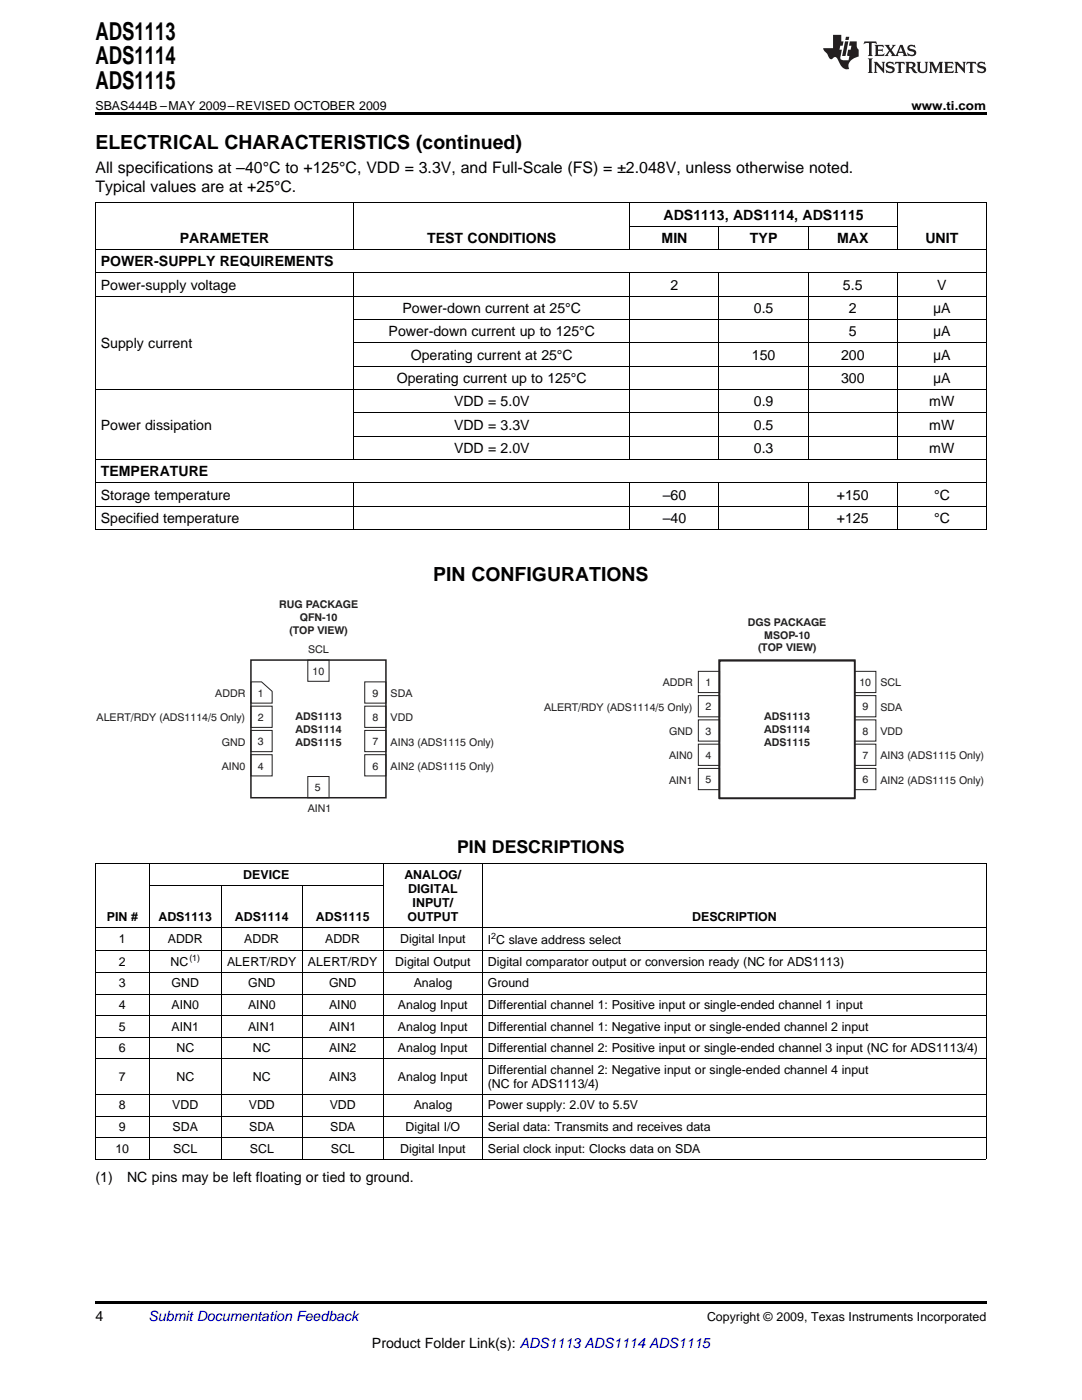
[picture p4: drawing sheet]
<svg xmlns="http://www.w3.org/2000/svg" width="216mm" height="279mm" viewBox="0 0 216 279" stroke-linecap="round" stroke-linejoin="round" font-family="sans-serif">
<defs><g id="words">
<g font-size="4.9">
<text x="19" y="7.9">ADS1113</text>
<text x="19" y="12.8">ADS1114</text>
<text x="19" y="17.8">ADS1115</text>
</g>
<g font-size="3.9">
<text x="19" y="29.7">ELECTRICAL CHARACTERISTICS (continued)</text>
<text x="86.4" y="115.9">PIN CONFIGURATIONS</text>
</g>
<text font-size="3.5" x="91.2" y="170.2">PIN DESCRIPTIONS</text>
<g font-size="3.2">
<text x="19" y="34.4">All specifications at –40°C to +125°C, VDD = 3.3V, and Full-Scale (FS) = ±2.048V, unless otherwise noted.</text>
<text x="19" y="38.3">Typical values are at +25°C.</text>
</g>
<g font-size="2.8">
<text x="132.4" y="43.8">ADS1113, ADS1114, ADS1115</text>
<text x="20.1" y="53.1">POWER-SUPPLY REQUIREMENTS</text>
<text x="35.9" y="48.5">PARAMETER</text>
<text x="85.2" y="48.5">TEST CONDITIONS</text>
<text x="132" y="48.5">MIN</text>
<text x="149.6" y="48.5">TYP</text>
<text x="167" y="48.5">MAX</text>
<text x="184.6" y="48.5">UNIT</text>
<text x="20.1" y="57.8">Power-supply voltage</text>
<text x="133.8" y="57.8">2</text>
<text x="168.2" y="57.8">5.5</text>
<text x="187" y="57.8">V</text>
<text x="80.3" y="62.4">Power-down current at 25°C</text>
<text x="150.4" y="62.4">0.5</text>
<text x="169.4" y="62.4">2</text>
<text x="186.2" y="62.4">μA</text>
<text x="20.1" y="69.4">Supply current</text>
<text x="77.5" y="67.1">Power-down current up to 125°C</text>
<text x="82" y="71.8">Operating current at 25°C</text>
<text x="150" y="71.8">150</text>
<text x="167.8" y="71.8">200</text>
<text x="169.4" y="67.1">5</text>
<text x="186.2" y="67.1">μA</text>
<text x="186.2" y="71.8">μA</text>
<text x="79.2" y="76.4">Operating current up to 125°C</text>
<text x="167.8" y="76.4">300</text>
<text x="186.2" y="76.4">μA</text>
<text x="90.6" y="81.1">VDD = 5.0V</text>
<text x="150.4" y="81.1">0.9</text>
<text x="185.4" y="81.1">mW</text>
<text x="20.1" y="85.7">Power dissipation</text>
<text x="90.6" y="85.7">VDD = 3.3V</text>
<text x="150.4" y="85.7">0.5</text>
<text x="185.4" y="85.7">mW</text>
<text x="20.1" y="95">TEMPERATURE</text>
<text x="90.6" y="90.4">VDD = 2.0V</text>
<text x="150.4" y="90.4">0.3</text>
<text x="185.4" y="90.4">mW</text>
<text x="20.1" y="99.7">Storage temperature</text>
<text x="132.3" y="99.7">–60</text>
<text x="167" y="99.7">+150</text>
<text x="186.4" y="99.7">°C</text>
<text x="20.1" y="104.4">Specified temperature</text>
<text x="132.3" y="104.4">–40</text>
<text x="167" y="104.4">+125</text>
<text x="186.4" y="104.4">°C</text>
<text x="19" y="235.9">(1)</text>
<text x="25.4" y="235.9">NC pins may be left floating or tied to ground.</text>
<text x="19" y="263.6">4</text>
<text x="74.2" y="269">Product Folder Link(s): ADS1113 ADS1114 ADS1115</text>
</g>
<text font-size="2.8" fill="#0000c8" x="29.6" y="263.6">Submit Documentation Feedback</text>
<g font-size="2.5">
<text x="19" y="21.9">SBAS444B –MAY 2009–REVISED OCTOBER 2009</text>
<text x="181.9" y="21.9">www.ti.com</text>
<text x="48.5" y="175.3">DEVICE</text>
<text x="80.7" y="175.3">ANALOG/</text>
<text x="81.5" y="178.2">DIGITAL</text>
<text x="21.3" y="183.8">PIN #</text>
<text x="31.6" y="183.8">ADS1113</text>
<text x="46.9" y="183.8">ADS1114</text>
<text x="63" y="183.8">ADS1115</text>
<text x="81.3" y="183.8">OUTPUT</text>
<text x="82.3" y="181">INPUT/</text>
<text x="138.1" y="183.8">DESCRIPTION</text>
<text x="23.7" y="188.3">1</text>
<text x="33.5" y="188.3">ADDR</text>
<text x="48.7" y="188.3">ADDR</text>
<text x="64.9" y="188.3">ADDR</text>
<text x="79.8" y="188.3">Digital Input</text>
<text x="97.3" y="188.5">I C slave address select</text>
<text x="23.7" y="192.8">2</text>
<text x="23.7" y="197.1">3</text>
<text x="34" y="192.8">NC</text>
<text x="34.2" y="197.1">GND</text>
<text x="45.3" y="192.8">ALERT/RDY</text>
<text x="49.5" y="197.1">GND</text>
<text x="61.5" y="192.8">ALERT/RDY</text>
<text x="65.7" y="197.1">GND</text>
<text x="78.9" y="192.8">Digital Output</text>
<text x="82.5" y="197.1">Analog</text>
<text x="97.3" y="192.8">Digital comparator output or conversion ready (NC for ADS1113)</text>
<text x="97.3" y="197.1">Ground</text>
<text x="23.7" y="201.4">4</text>
<text x="34.2" y="201.4">AIN0</text>
<text x="49.5" y="201.4">AIN0</text>
<text x="65.7" y="201.4">AIN0</text>
<text x="79.4" y="201.4">Analog Input</text>
<text x="97.3" y="201.4">Differential channel 1: Positive input or single-ended channel 1 input</text>
<text x="23.7" y="205.7">5</text>
<text x="23.7" y="210">6</text>
<text x="34.2" y="205.7">AIN1</text>
<text x="35.2" y="210">NC</text>
<text x="49.5" y="205.7">AIN1</text>
<text x="50.4" y="210">NC</text>
<text x="65.7" y="205.7">AIN1</text>
<text x="65.7" y="210">AIN2</text>
<text x="79.4" y="205.7">Analog Input</text>
<text x="79.4" y="210">Analog Input</text>
<text x="97.3" y="205.7">Differential channel 1: Negative input or single-ended channel 2 input</text>
<text x="97.3" y="210">Differential channel 2: Positive input or single-ended channel 3 input (NC for ADS1113/4)</text>
<text x="23.7" y="215.7">7</text>
<text x="35.2" y="215.7">NC</text>
<text x="50.4" y="215.7">NC</text>
<text x="65.7" y="215.7">AIN3</text>
<text x="79.4" y="215.7">Analog Input</text>
<text x="97.3" y="214.3">Differential channel 2: Negative input or single-ended channel 4 input</text>
<text x="23.7" y="221.4">8</text>
<text x="34.4" y="221.4">VDD</text>
<text x="49.6" y="221.4">VDD</text>
<text x="65.8" y="221.4">VDD</text>
<text x="82.5" y="221.4">Analog</text>
<text x="97.3" y="217.1">(NC for ADS1113/4)</text>
<text x="97.3" y="221.4">Power supply: 2.0V to 5.5V</text>
<text x="23.7" y="225.7">9</text>
<text x="34.4" y="225.7">SDA</text>
<text x="49.7" y="225.7">SDA</text>
<text x="65.9" y="225.7">SDA</text>
<text x="80.9" y="225.7">Digital I/O</text>
<text x="97.3" y="225.7">Serial data: Transmits and receives data</text>
<text x="23" y="230">10</text>
<text x="34.6" y="230">SCL</text>
<text x="49.8" y="230">SCL</text>
<text x="66" y="230">SCL</text>
<text x="79.8" y="230">Digital Input</text>
<text x="97.3" y="230">Serial clock input: Clocks data on SDA</text>
<text x="141.1" y="263.6">Copyright © 2009, Texas Instruments Incorporated</text>
</g>
<g font-size="2.1" fill="#231f20">
<text x="55.7" y="121.4">RUG PACKAGE</text>
<text x="59.8" y="124">QFN-10</text>
<text x="149.3" y="124.9">DGS PACKAGE</text>
<text x="57.7" y="126.6">(TOP VIEW)</text>
<text x="61.5" y="130.4">SCL</text>
<text x="151.2" y="130">(TOP VIEW)</text>
<text x="152.5" y="127.4">MSOP-10</text>
<text x="62.4" y="134.7">10</text>
<text x="132.2" y="137">ADDR</text>
<text x="140.7" y="137">1</text>
<text x="171.5" y="137">10</text>
<text x="175.7" y="137">SCL</text>
<text x="19.3" y="143.9">ALERT/RDY (ADS1114/5 Only)</text>
<text x="43" y="139.1">ADDR</text>
<text x="51.5" y="139.1">1</text>
<text x="51.5" y="143.9">2</text>
<text x="59" y="143.7">ADS1113</text>
<text x="74.3" y="139.1">9</text>
<text x="74.3" y="143.9">8</text>
<text x="77.9" y="139.1">SDA</text>
<text x="77.9" y="143.9">VDD</text>
<text x="108.6" y="141.8">ALERT/RDY (ADS1114/5 Only)</text>
<text x="140.7" y="141.8">2</text>
<text x="152.5" y="143.7">ADS1113</text>
<text x="172.1" y="141.8">9</text>
<text x="175.7" y="141.8">SDA</text>
<text x="44.3" y="148.8">GND</text>
<text x="51.5" y="148.7">3</text>
<text x="59" y="146.2">ADS1114</text>
<text x="59" y="148.8">ADS1115</text>
<text x="74.3" y="148.7">7</text>
<text x="77.9" y="148.8">AIN3 (ADS1115 Only)</text>
<text x="133.5" y="146.7">GND</text>
<text x="140.7" y="146.6">3</text>
<text x="152.5" y="146.3">ADS1114</text>
<text x="152.5" y="148.8">ADS1115</text>
<text x="172.1" y="146.6">8</text>
<text x="175.7" y="146.7">VDD</text>
<text x="44.3" y="153.6">AIN0</text>
<text x="51.5" y="153.6">4</text>
<text x="74.3" y="153.6">6</text>
<text x="77.9" y="153.6">AIN2 (ADS1115 Only)</text>
<text x="133.5" y="151.5">AIN0</text>
<text x="140.7" y="151.5">4</text>
<text x="172.1" y="151.5">7</text>
<text x="175.7" y="151.5">AIN3 (ADS1115 Only)</text>
<text x="61.4" y="162">AIN1</text>
<text x="62.8" y="157.9">5</text>
<text x="133.5" y="156.4">AIN1</text>
<text x="140.7" y="156.3">5</text>
<text x="172.1" y="156.3">6</text>
<text x="175.7" y="156.4">AIN2 (ADS1115 Only)</text>
</g>
<g font-size="1.8">
<text x="37.8" y="191.8">(1)</text>
<text x="98" y="187.5">2</text>
</g>
</g></defs>
<g fill="#231f20">
<path d="M172.5 8.3l-.1 .5 .4-.2h.6v.1v2.1l-.2 .4h.9l-.2-.4v-2.1l.1-.1h.5l.5 .2-.2-.5zM174.5 9l.2 .3v1.5l-.2 .4h1.8l.2-.6a1.04 1.04 0 0 1-1.3 .2v-.7h.6l.3 .2v-.6l-.3 .2h-.6v-.6l.8-.1 .4 .3-.2-.5zM176.5 9l.9 1.1-.9 1.1h.8l-.2-.2 .4-.7 .5 .7-.2 .2h1.5l-.2-.2 .2-.4h.9l.1 .4-.2 .2h1l-.3-.3-.7-1.9h-.5l-.9 2-.8-1 .9-1h-.8l.1 .3-.4 .5-.3-.6 .1-.2zM179.7 9.3l.4 1h-.7zM181.3 9.1a.63 .63 0 0 0-.2 .7 .63 .63 0 0 0 .6 .4l.6 .2 .1 .2a.75 .75 0 0 1-.7 .4 .75 .75 0 0 1-.6-.5l.1 .7 .1-.1a1.11 1.11 0 0 0 1.5-.6 1.13 1.13 0 0 0-1.2-.8l-.1-.4a1.04 1.04 0 0 1 1.2 .2l-.2-.5-.2 .1-.4-.2zM173.2 11.7l.2 .3v2.2l-.2 .4h1l-.3-.4v-2.2l.3-.3zM174.3 12.3l.3 .4v1.5l-.3 .4h.8l-.2-.4v-1.3l1.5 1.7v-1.9l.2-.4h-.7l.2 .4v.9l-1.1-1.3zM177 12.5a.62 .62 0 0 0-.2 .7 .62 .62 0 0 0 .6 .4l.6 .1 .1 .3a.76 .76 0 0 1-.7 .3 .76 .76 0 0 1-.7-.4l.2 .7 .1-.1a1.11 1.11 0 0 0 1.5-.6 1.13 1.13 0 0 0-1.2-.8l-.1-.4a1.04 1.04 0 0 1 1.2 .2l-.2-.6-.2 .1-.5-.1zM178.7 12.3l-.2 .7a.61 .61 0 0 1 .8-.4v1.6l-.2 .4h.9l-.2-.4v-1.6a.63 .63 0 0 1 .7 .4l-.1-.7zM180.6 12.3l.3 .4v1.5l-.3 .4h1l-.2-.2-.1-.8 .6 .2a.76 .76 0 0 0 1.2 .7l-1-1a.58 .58 0 0 0 .6-.5 .58 .58 0 0 0-.5-.6zM181.4 12.7l.1-.1a.45 .45 0 0 1 .5 .1 .45 .45 0 0 1 .1 .5l-.8 .2zM182.9 12.3l.2 .2a2.17 2.17 0 0 0 .3 1.9 .99 .99 0 0 0 1.6-.6v-1.1l.2-.4h-.7l.2 .2a1.92 1.92 0 0 1-.2 1.8 .6 .6 0 0 1-.9-.5v-1.1l.2-.4zM185.4 12.3l.2 .4v1.5l-.2 .4h.7l-.2-.4v-1.4l.8 1.8 .8-1.8v1.4l-.2 .4h.9l-.2-.4v-1.5l.2-.4h-.8l-.6 1.5-.6-1.5zM188.4 12.3l.2 .4v1.5l-.2 .4h1.8l.1-.6a1.04 1.04 0 0 1-1.2 .2v-.7h.5l.4 .2v-.6l-.4 .2h-.5v-.7h.8l.3 .3-.1-.6zM190.5 12.3l.2 .4v1.5l-.2 .4h.7l-.2-.4v-1.3l1.5 1.7v-1.9l.2-.4h-.7l.2 .4v.9l-1.1-1.3zM192.9 12.3l-.1 .7a.61 .61 0 0 1 .7-.4l.1 1.6-.3 .4h1l-.3-.4 .1-1.6a.63 .63 0 0 1 .7 .4l-.1-.7zM195.2 12.5a.62 .62 0 0 0-.2 .7 .62 .62 0 0 0 .6 .4l.6 .1 .1 .3a.76 .76 0 0 1-.7 .3 .76 .76 0 0 1-.6-.4l.1 .7 .1-.1a1.11 1.11 0 0 0 1.6-.6 1.13 1.13 0 0 0-1.3-.8l-.1-.4a1.04 1.04 0 0 1 1.2 .2l-.1-.6-.2 .1-.5-.1z"/>
<path d="M166.2 7v2.6h-1.9v.4l.8 .9a.91 .91 0 0 0 1 .9 .56 .56 0 0 1 .5-.4 .56 .56 0 0 1 .5 .3l.4 .8a1.53 1.53 0 0 0 1.9 1.2 1.54 1.54 0 0 1 1-2.1l.9-.3v-1.4a1.52 1.52 0 0 1-.4-1.6h-1.3l-.2 .8h.5l-.2 .8h-.5l-.1 1v.2l.4 .1-.2 .8a1.93 1.93 0 0 1-1.6-.2l.3-1.9h-.5l.2-.8h.4l.2-.8h-.4v-1.3zM168.6 8.3l-.6 2.9h.7l.6-2.9zM168.8 7.3l-.1 .7h.6l.2-.7z"/>
</g>
<g fill="none" stroke="#231f20" stroke-width=".2">
<path d="M50.1 136.1h2.1l2.1 1.9v2.3h-4.2zM61.4 131.7h4.3v4.3h-4.3zM72.8 136.1h4.2v4.2h-4.2zM139.3 134h4.3v4.2h-4.3zM139.3 138.8h4.3v4.3h-4.3zM170.5 134h4.3v4.2h-4.3zM170.5 138.8h4.3v4.3h-4.3zM50.1 140.9h4.2v4.3h-4.2zM50.1 145.8h4.2v4.2h-4.2zM50.1 150.6h4.2v4.3h-4.2zM61.4 155h4.3v4.2h-4.3zM72.8 140.9h4.2v4.3h-4.2z"/>
<path d="M72.8 145.8h4.2v4.2h-4.2zM72.8 150.6h4.2v4.3h-4.2zM139.3 143.7h4.3v4.2h-4.3zM139.3 148.5h4.3v4.3h-4.3zM139.3 153.4h4.3v4.2h-4.3zM170.5 143.7h4.3v4.2h-4.3zM170.5 148.5h4.3v4.3h-4.3zM170.5 153.4h4.3v4.2h-4.3z"/>
</g>
<path d="M50.1 131.7h26.9v27.5h-26.9zM143.5 131.7h27.1v27.6h-27.1zM143.6 131.9h26.9v27.5h-26.9z" fill="none" stroke="#231f20" stroke-width=".3"/>
<path d="M19 22.5h177.8v.5h-177.8zM19 259.7h177.8v.5h-177.8z" fill="#000"/>
<g fill="none" stroke="#000" stroke-width=".2">
<path d="M19 59.1h177.8M19 54.5h177.8M19 49.8h177.8M19 40.5h177.8M19.1 40.4v65.2M70.5 40.4v9.3M70.5 54.4v37.3M125.7 40.4v9.3M125.7 54.4v37.3M125.7 45.1h53.4M143.5 45.1v4.6M143.5 54.4v37.3"/>
<path d="M161.2 45.1v4.6M161.2 54.4v37.3M179 40.4v9.3M179 54.4v37.3M196.8 40.4v65.2M19 77.7h177.8M70.6 73.1h126.2M70.6 68.4h126.2M70.6 63.8h126.2M19 96.4h177.8M19 91.7h177.8M70.5 96.3v9.3"/>
<path d="M70.6 87h126.2M70.6 82.4h126.2M125.7 96.3v9.3M143.5 96.3v9.3M161.2 96.3v9.3M179 96.3v9.3M19 105.7h177.8M19 101h177.8M19 172.3h177.8M19.1 172.3v59M29.8 172.3v59M29.8 176.7h46.7"/>
<path d="M44.1 176.6v54.7M60.3 176.6v54.7M76.5 172.3v59M96.2 172.3v59M196.8 172.3v59M19 198.4h177.8M19 194.1h177.8M19 189.8h177.8M19 185.1h177.8M19 218.4h177.8M19 211.3h177.8M19 207h177.8"/>
<path d="M19 202.7h177.8M19 231.3h177.8M19 227h177.8M19 222.7h177.8"/>
</g>
<use href="#words"/>
</svg>
